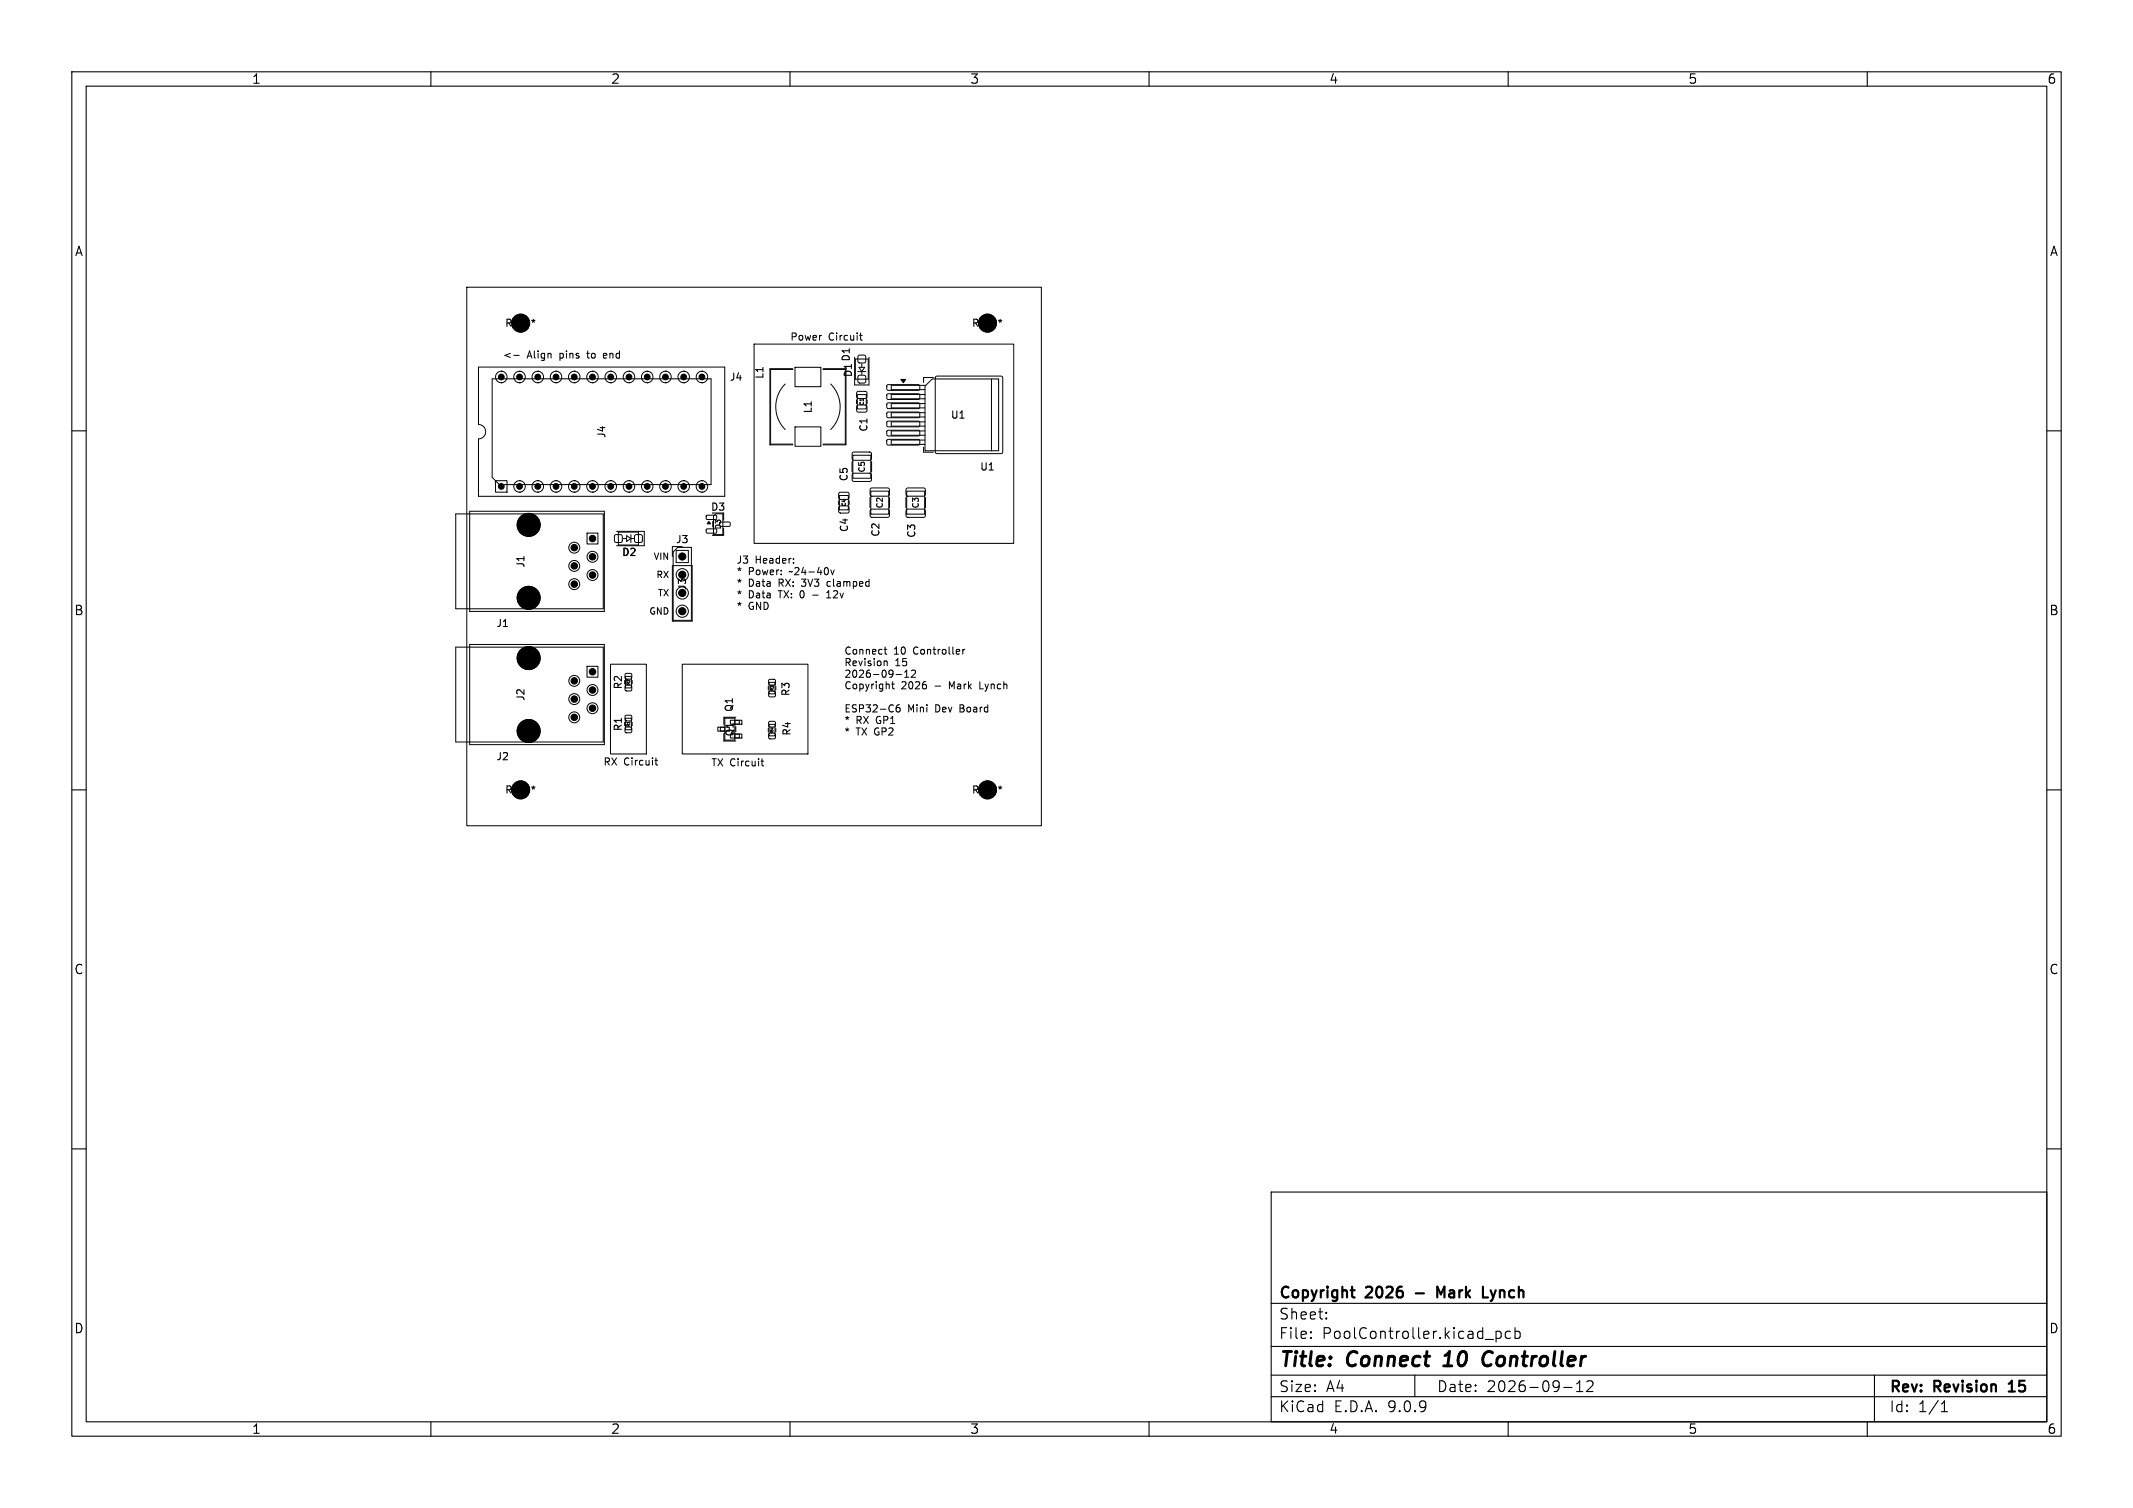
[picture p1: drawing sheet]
<svg xmlns="http://www.w3.org/2000/svg" width="297mm" height="210mm" viewBox="0 0 297 210" stroke-linecap="round" stroke-linejoin="round" font-family="sans-serif">
<defs><g id="words">
<g font-size="2.8">
<text x="178" y="190.9">Title:</text>
<text x="187.7" y="190.9">Connect</text>
<text x="202" y="190.9">10</text>
<text x="208.1" y="190.9">Controller</text>
</g>
<g font-size="2.1">
<text x="178" y="184">Sheet:</text>
<text x="178" y="181.2">Copyright</text>
<text x="190.3" y="181.2">2026</text>
<text x="201.4" y="181.2">Mark</text>
<text x="208.3" y="181.2">Lynch</text>
<text x="178" y="186.7">File:</text>
<text x="184.1" y="186.7">PoolController.kicad_pcb</text>
<text x="178" y="196.9">KiCad</text>
<text x="178" y="194.1">Size:</text>
<text x="184.7" y="194.1">A4</text>
<text x="185.7" y="196.9">E.D.A.</text>
<text x="193.3" y="196.9">9.0.9</text>
<text x="200" y="194.1">Date:</text>
<text x="207" y="194.1">2026-09-12</text>
<text x="263" y="194.3">Rev:</text>
<text x="263" y="196.9">Id:</text>
<text x="267.1" y="196.9">1/1</text>
<text x="269.4" y="194.3">Revision</text>
<text x="280.4" y="194.3">15</text>
</g>
<g font-size="1.8">
<text x="35" y="11.9">1</text>
<text x="85" y="11.9">2</text>
<text x="135" y="11.9">3</text>
<text x="185" y="11.9">4</text>
<text x="235" y="11.9">5</text>
<text x="285" y="11.9">6</text>
<text x="10.3" y="35.9">A</text>
<text x="285.4" y="35.9">A</text>
<text x="10.3" y="85.9">B</text>
<text x="285.3" y="85.9">B</text>
<text x="10.3" y="135.9">C</text>
<text x="285.3" y="135.9">C</text>
<text x="10.3" y="185.9">D</text>
<text x="285.3" y="185.9">D</text>
<text x="35" y="199.9">1</text>
<text x="85" y="199.9">2</text>
<text x="135" y="199.9">3</text>
<text x="185" y="199.9">4</text>
<text x="235" y="199.9">5</text>
<text x="285" y="199.9">6</text>
</g>
<g font-size="1.4">
<text x="70.2" y="45.7">REF**</text>
<text x="110" y="47.5">Power</text>
<text x="115.3" y="47.5">Circuit</text>
<text x="135.2" y="45.7">REF**</text>
<text x="70" y="50">&lt;-</text>
<text x="73.3" y="50">Align</text>
<text x="77.9" y="50">pins</text>
<text x="81.8" y="50">to</text>
<text x="84.2" y="50">end</text>
<text x="101.5" y="53.2">J4</text>
<text x="106.5" y="52.9" transform="rotate(-90 106.5 52.9)">L1</text>
<text x="118.8" y="52.6" transform="rotate(-90 118.8 52.6)">D1 D1</text>
<text x="113.2" y="57.7" transform="rotate(-90 113.2 57.7)">L1</text>
<text x="132.3" y="58.5">U1</text>
<text x="84.5" y="61.1" transform="rotate(-90 84.5 61.1)">J4</text>
<text x="121" y="60.2" transform="rotate(-90 121 60.2)">C1</text>
<text x="136.4" y="65.7">U1</text>
<text x="98.9" y="71.3">D3</text>
<text x="118.2" y="67.1" transform="rotate(-90 118.2 67.1)">C5</text>
<text x="86.5" y="77.6">D2</text>
<text x="94" y="75.8">J3</text>
<text x="118.3" y="74.2" transform="rotate(-90 118.3 74.2)">C4</text>
<text x="122.6" y="74.9" transform="rotate(-90 122.6 74.9)">C2</text>
<text x="127.6" y="75" transform="rotate(-90 127.6 75)">C3</text>
<text x="73.2" y="79.2" transform="rotate(-90 73.2 79.2)">J1</text>
<text x="95.7" y="82.3" transform="rotate(-90 95.7 82.3)">J3</text>
<text x="102.5" y="78.6">J3</text>
<text x="102.5" y="80.2">*</text>
<text x="102.5" y="81.8">*</text>
<text x="102.5" y="83.4">*</text>
<text x="104.2" y="80.2">Power:</text>
<text x="104.2" y="81.8">Data</text>
<text x="104.2" y="83.4">Data</text>
<text x="105.2" y="78.6">Header:</text>
<text x="108.5" y="81.8">RX:</text>
<text x="108.5" y="83.4">TX: 0</text>
<text x="110" y="80.2">~24-40v</text>
<text x="111.9" y="81.8">3V3</text>
<text x="113.5" y="83.4">-</text>
<text x="115.6" y="81.8">clamped</text>
<text x="115.7" y="83.4">12v</text>
<text x="69" y="87.5">J1</text>
<text x="102.5" y="85">*</text>
<text x="104.2" y="85">GND</text>
<text x="117.5" y="91.2">Connect</text>
<text x="117.5" y="92.8">Revision</text>
<text x="117.5" y="94.5">2026-09-12</text>
<text x="124.4" y="91.2">10</text>
<text x="124.6" y="92.8">15</text>
<text x="127.3" y="91.2">Controller</text>
<text x="73.2" y="97.7" transform="rotate(-90 73.2 97.7)">J2</text>
<text x="86.8" y="101.9" transform="rotate(-90 86.8 101.9)">R1</text>
<text x="86.8" y="96.1" transform="rotate(-90 86.8 96.1)">R2</text>
<text x="102.2" y="99.2" transform="rotate(-90 102.2 99.2)">Q1</text>
<text x="110.1" y="97" transform="rotate(-90 110.1 97)">R3</text>
<text x="117.5" y="96.1">Copyright</text>
<text x="117.5" y="99.3">ESP32-C6</text>
<text x="117.5" y="100.9">*</text>
<text x="119.2" y="100.9">RX GP1</text>
<text x="125.5" y="96.1">2026</text>
<text x="126.4" y="99.3">Mini</text>
<text x="130.2" y="96.1">-</text>
<text x="130.3" y="99.3">Dev</text>
<text x="132.4" y="96.1">Mark</text>
<text x="133.9" y="99.3">Board</text>
<text x="136.8" y="96.1">Lynch</text>
<text x="69" y="106.1">J2</text>
<text x="84" y="106.7">RX Circuit</text>
<text x="99" y="106.8">TX Circuit</text>
<text x="102.3" y="102.7" transform="rotate(-90 102.3 102.7)">Q1</text>
<text x="110.3" y="102.6" transform="rotate(-90 110.3 102.6)">R4</text>
<text x="117.5" y="102.5">*</text>
<text x="119.2" y="102.5">TX GP2</text>
<text x="70.2" y="110.7">REF**</text>
<text x="135.2" y="110.7">REF**</text>
</g>
<g font-size="1.3">
<text x="90.9" y="78.1">VIN</text>
<text x="91.3" y="80.7">RX</text>
<text x="91.5" y="83.2">TX</text>
<text x="90.3" y="85.8">GND</text>
</g>
<g font-size="1.1">
<text x="120.6" y="65.9" transform="rotate(-90 120.6 65.9)">C5</text>
<text x="123.1" y="70.9" transform="rotate(-90 123.1 70.9)">C2</text>
<text x="128.1" y="70.9" transform="rotate(-90 128.1 70.9)">C3</text>
</g>
<text font-size="1" x="100.5" y="73.8" transform="rotate(-90 100.5 73.8)">D3</text>
<g font-size=".7">
<text x="120.4" y="56.5" transform="rotate(-90 120.4 56.5)">C1</text>
<text x="117.9" y="70.6" transform="rotate(-90 117.9 70.6)">C4</text>
</g>
<g font-size=".6">
<text x="87.8" y="95.4" transform="rotate(-90 87.8 95.4)">R2</text>
<text x="87.8" y="101.3" transform="rotate(-90 87.8 101.3)">R1</text>
<text x="107.8" y="96.3" transform="rotate(-90 107.8 96.3)">R3</text>
<text x="107.8" y="102.1" transform="rotate(-90 107.8 102.1)">R4</text>
</g>
</g></defs>
<g fill="none" stroke="#000" stroke-width=".15">
<path d="M10 10h277v190h-277zM12 12h273v186h-273zM60 10v2M110 10v2M160 10v2M210 10v2M260 10v2M10 60h2M285 60h2M102.4 99.9h-1.6v1M10 110h2M100.8 102.2v1h1.6"/>
<path d="M285 110h2M10 160h2M177 166h108v32h-108zM285 160h2M60 198v2M110 198v2M160 198v2M177 194.5h108M177 191.5h108M177 187.5h108M177 181.5h108M182.5 186.3h.1l-.1 .1"/>
<path d="M182.5 186.3v.1M182.5 185.5v.1M182.5 185.5h.1l-.1 .1M184.7 183.6v.1M184.7 183.6h-.1l.1 .1M184.7 182.8v.1M184.7 182.8h-.1l.1 .1M197 191.5v3M206.8 186.5h1.2M208.3 185.4v1.5M208.3 185.5l.4-.1 .3 .3v.4l-.1 .2-.2 .1-.4-.1M210 198v2"/>
<path d="M210.3 185.5l-.4-.1-.3 .3v.4l.1 .2 .2 .1 .4-.1M211 185.5l.4-.1 .3 .3v.4l-.2 .2-.1 .1-.4-.1M211 184.9v1.5M217.7 193.2h1.2M219.5 193.8h.9M219.5 192.7l.5-.4v1.5M221 192.4l.2-.1 .5 .1a.41 .41 0 0 1 0 .5l-.8 .9h.9M260 198v2M261 191.5v6.5M270.3 196.6h.9M270.3 195.5l.4-.4v1.5"/>
</g>
<path d="M188.1 179.7h.5M201.1 179.2l-.5 1.1-.5-1.1v1.5M207.6 179.7l.3 1M188.5 180.7h.1M197.1 180.1h1.2M206.5 180.7h.7M207.8 181l-.2 .2M279.7 193.8h.9M279.8 192.6l-.1 .1" fill="none" stroke="#000" stroke-width=".3"/>
<path d="M201 190.2h1.2M201.6 188.5l-.4 .3M207.5 188.2a1.13 1.13 0 0 0-1 .7 1.13 1.13 0 0 0 .2 1.2l.3 .1 .5-.1" fill="none" stroke="#000" stroke-width=".4"/>
<g fill="none" stroke="#000" stroke-width=".14">
<path d="M65 40h80v75h-80zM66.6 51.1h34.3v18h-34.3v-8a1 1 0 0 0 1-1 1 1 0 0 0-1-1zM68.5 52.8h30.5v14.7h-29.5l-1-1zM69.8 51.7a.8 .8 0 0 1 .8 .8 .8 .8 0 0 1-.8 .8M69.8 51.7a.8 .8 0 0 0-.8 .8 .8 .8 0 0 0 .8 .8M69.8 53.3h.1M69.8 51.7h.1M71.5 49.5h.8M72.3 51.7a.8 .8 0 0 1 .8 .8 .8 .8 0 0 1-.8 .8M72.3 51.7a.8 .8 0 0 0-.8 .8 .8 .8 0 0 0 .8 .8M72.3 53.3h.1M72.3 51.7h.1"/>
<path d="M74.9 51.7a.8 .8 0 0 1 .8 .8 .8 .8 0 0 1-.8 .8M74.9 51.7a.8 .8 0 0 0-.8 .8 .8 .8 0 0 0 .8 .8M74.9 53.3h.1M74.9 51.7h.1M77.4 51.7a.8 .8 0 0 1 .8 .8 .8 .8 0 0 1-.8 .8M77.4 51.7a.8 .8 0 0 0-.8 .8 .8 .8 0 0 0 .8 .8M77.4 53.3h.1M77.4 51.7h.1M80 51.7a.8 .8 0 0 1 .8 .8 .8 .8 0 0 1-.8 .8M80 51.7a.8 .8 0 0 0-.8 .8 .8 .8 0 0 0 .8 .8M80 53.3h.1M80 51.7h.1"/>
<path d="M82.5 51.7a.8 .8 0 0 1 .8 .8 .8 .8 0 0 1-.8 .8M82.5 51.7a.8 .8 0 0 0-.8 .8 .8 .8 0 0 0 .8 .8M82.5 53.3h.1M82.5 51.7h.1M85 51.7a.8 .8 0 0 1 .8 .8 .8 .8 0 0 1-.8 .8M85 51.7a.8 .8 0 0 0-.8 .8 .8 .8 0 0 0 .8 .8M85 53.3h.1M85 51.7h.1M87.6 51.7a.8 .8 0 0 1 .8 .8 .8 .8 0 0 1-.8 .8M87.6 51.7a.8 .8 0 0 0-.8 .8 .8 .8 0 0 0 .8 .8M87.6 53.3h.1M87.6 51.7h.1"/>
<path d="M90.1 51.7a.8 .8 0 0 1 .8 .8 .8 .8 0 0 1-.8 .8M90.1 51.7a.8 .8 0 0 0-.8 .8 .8 .8 0 0 0 .8 .8M90.1 53.3h.1M90.1 51.7h.1M92.7 51.7a.8 .8 0 0 1 .8 .8 .8 .8 0 0 1-.8 .8M92.7 51.7a.8 .8 0 0 0-.8 .8 .8 .8 0 0 0 .8 .8M92.7 53.3h.1M92.7 51.7h.1M95.2 51.7a.8 .8 0 0 1 .8 .8 .8 .8 0 0 1-.8 .8M95.2 51.7a.8 .8 0 0 0-.8 .8 .8 .8 0 0 0 .8 .8M95.2 53.3h.1M95.2 51.7h.1"/>
<path d="M97.7 51.7a.8 .8 0 0 1 .8 .8 .8 .8 0 0 1-.8 .8M97.7 51.7a.8 .8 0 0 0-.8 .8 .8 .8 0 0 0 .8 .8M97.7 53.3h.1M97.7 51.7h.1M105 47.9h36.2v27.8h-36.2zM109.3 53.5a4.5 4.5 0 0 0 0 6.3M110.4 51.5h-3.1v10.4h3.1M110.4 51.4h-3.2v10.6h3.2M110.7 51.2h3.6v2.7h-3.6zM110.7 59.5h3.6v2.7h-3.6zM114.6 51.5h3.1v10.4h-3.1M114.6 51.4h3.2v10.6h-3.2"/>
<path d="M115.7 53.5a4.5 4.5 0 0 1 0 6.3M119 49.8v3.8h2v-3.8M119.1 50h1.8v2.8h-1.8zM119.3 55.7v.5M119.3 54.6l1.3-.1 .1 .3v.5l-.2 .2h-1.1l-.1-.2zM119.3 56.5l1.3-.1 .1 .3v.5l-.2 .2h-1.1l-.1-.2zM119.4 55h1.2v2h-1.2zM119.4 51.8h1.1M119.5 52.3h.2h.8v.2v.8l-.2 .1-.8-.1-.1-.2zM119.5 49.5h.2h.8v.2v.8l-.2 .1-.8-.1-.1-.2zM119.6 51.2h.8l-.4 .6zM119.7 46.7h.4"/>
<path d="M119.8 46.4v.8l.3 .2M120 50.7v.5M120 51.8v.4M120.7 55.7v.5M123.5 53.6h4.4l.2 .1v.5l-.2 .2h-4.2l-.2-.2zM123.5 54.9l4.4-.1 .2 .2v.4l-.2 .2h-4.2l-.2-.2zM123.5 56.2l4.4-.1 .2 .1v.5l-.2 .2h-4.2l-.2-.2zM123.5 57.4h4.4l.2 .1v.5l-.2 .2h-4.2l-.2-.2zM123.5 58.7l4.4-.1 .2 .2v.4l-.2 .2h-4.2l-.2-.2zM123.5 60l4.4-.1 .2 .1v.5l-.2 .2h-4.2l-.2-.2zM128.8 53.8l1-1h8.2v10h-9.2zM128.8 54.9h-4.7v.6h4.7"/>
<path d="M128.8 56.2h-4.7v.6h4.7M128.8 57.5h-4.7v.6h4.7M128.8 58.7h-4.7v.6h4.7M128.9 53.7h-4.8v.6h4.7M130 52.6h-1.4v.7M130.3 52.4h.2h8.9h.2v.2v10.3v.2l-.2 .1h-8.9l-.2-.1-.1-.2v-10.3zM138 52.8h1v10h-1M63.5 71.6h20.5v13.2h-20.5zM65.4 71.2h18.8v14h-18.8zM69 66.9h1.6v1.6h-1.6zM72.3 66.9a.8 .8 0 0 1 .8 .8 .8 .8 0 0 1-.8 .8M72.3 66.9a.8 .8 0 0 0-.8 .8 .8 .8 0 0 0 .8 .8"/>
<path d="M72.3 68.5h.1M72.3 66.9h.1M74.9 66.9a.8 .8 0 0 1 .8 .8 .8 .8 0 0 1-.8 .8M74.9 66.9a.8 .8 0 0 0-.8 .8 .8 .8 0 0 0 .8 .8M74.9 68.5h.1M74.9 66.9h.1M77.4 66.9a.8 .8 0 0 1 .8 .8 .8 .8 0 0 1-.8 .8M77.4 66.9a.8 .8 0 0 0-.8 .8 .8 .8 0 0 0 .8 .8M77.4 68.5h.1M77.4 66.9h.1M80 66.9a.8 .8 0 0 1 .8 .8 .8 .8 0 0 1-.8 .8M80 66.9a.8 .8 0 0 0-.8 .8 .8 .8 0 0 0 .8 .8"/>
<path d="M80 68.5h.1M80 66.9h.1M81.7 74.2h1.6v1.6h-1.6zM82.5 66.9a.8 .8 0 0 1 .8 .8 .8 .8 0 0 1-.8 .8M82.5 66.9a.8 .8 0 0 0-.8 .8 .8 .8 0 0 0 .8 .8M82.5 68.5h.1M82.5 66.9h.1M85 66.9a.8 .8 0 0 1 .8 .8 .8 .8 0 0 1-.8 .8M85 66.9a.8 .8 0 0 0-.8 .8 .8 .8 0 0 0 .8 .8M85 68.5h.1M85 66.9h.1M85.6 74.5h.2h.8v.2v.8l-.2 .1-.8-.1-.1-.2z"/>
<path d="M85.8 74h3.9v2h-3.9M86.1 74.1h2.8v1.8h-2.8zM86.7 75h.6M87.3 74.6l.5 .4-.5 .4zM87.6 66.9a.8 .8 0 0 1 .8 .8 .8 .8 0 0 1-.8 .8M87.6 66.9a.8 .8 0 0 0-.8 .8 .8 .8 0 0 0 .8 .8M87.6 68.5h.1M87.6 66.9h.1M87.8 75h.4M87.8 74.5v1.1M88.4 74.5h.2h.8v.2v.8l-.2 .1-.8-.1-.1-.2zM90.1 66.9a.8 .8 0 0 1 .8 .8 .8 .8 0 0 1-.8 .8"/>
<path d="M90.1 66.9a.8 .8 0 0 0-.8 .8 .8 .8 0 0 0 .8 .8M90.1 68.5h.1M90.1 66.9h.1M92.7 66.9a.8 .8 0 0 1 .8 .8 .8 .8 0 0 1-.8 .8M92.7 66.9a.8 .8 0 0 0-.8 .8 .8 .8 0 0 0 .8 .8M92.7 68.5h.1M92.7 66.9h.1M93.6 76.1v1.4M93.6 78.8h2.8v7.7h-2.8zM94.1 76.7h1.7v1.7h-1.7zM94.4 76.2h1.9v10.2h-2.6v-9.5zM95.2 66.9a.8 .8 0 0 1 .8 .8 .8 .8 0 0 1-.8 .8"/>
<path d="M95.2 66.9a.8 .8 0 0 0-.8 .8 .8 .8 0 0 0 .8 .8M95.2 68.5h.1M95.2 66.9h.1M97.7 66.9a.8 .8 0 0 1 .8 .8 .8 .8 0 0 1-.8 .8M97.7 66.9a.8 .8 0 0 0-.8 .8 .8 .8 0 0 0 .8 .8M97.7 68.5h.1M97.7 66.9h.1M98.4 71.8h1.3l.1 .5-.1 .1-1.3-.1-.1-.1zM98.4 73.7h1.3l.1 .5-.1 .1-1.3-.1-.1-.1zM99.2 72.6v.8M99.3 71.9l.4-.3h.9v2.9h-1.3zM100.2 72.7h1.4l.1 .5-.2 .1h-1.2l-.1-.1z"/>
<path d="M100.8 73.6v1l-1.6-.1M100.8 71.4v1M110.5 78.3v.1M110.5 77.8v.1M115.7 79.4l.2 .6 .3-.6M116.8 69.7v.6M116.8 70.5h1.3l.1 .2v.6l-.2 .2-1.1-.1-.1-.2zM116.8 68.6h1.3l.1 .2v.6l-.2 .2-1.1-.1-.1-.2zM116.9 69h1.2v2h-1.2zM118.2 69.7v.6M118.6 64.3v1.4M118.7 63h2.5l.1 .2v.7l-.2 .2h-2.3l-.2-.2z"/>
<path d="M118.7 66l2.5-.1 .1 .3v.7l-.2 .2-2.3-.1-.2-.2zM118.7 63.4h2.5v3.2h-2.5zM121.1 69.3v1.4M121.2 71l2.5-.1 .2 .3-.1 .7-.2 .2-2.3-.1-.1-.2zM121.2 68h2.5l.2 .2-.1 .7-.2 .2h-2.3l-.1-.2zM121.2 68.4h2.5v3.2h-2.5zM121.4 64.3v1.4M123.5 61.2h4.4l.2 .1v.5l-.2 .2h-4.2l-.2-.2zM123.9 69.3v1.4M126.1 69.3v1.4M126.2 71l2.5-.1 .2 .3-.1 .7-.2 .2-2.3-.1-.1-.2zM126.2 68h2.5l.2 .2-.1 .7-.2 .2h-2.3l-.1-.2z"/>
<path d="M126.2 68.4h2.5v3.2h-2.5zM128.6 62.3v.7h1.4M128.8 60h-4.7v.6h4.7M128.8 61.3h-4.7v.6h4.7M128.9 69.3v1.4M63.5 90.1h20.5v13.2h-20.5zM65.4 89.8h18.8v13.9h-18.8zM81.7 92.8h1.6v1.5h-1.6zM85 92.5h5v12.5h-5zM87.1 99.7h.8v.6h-.8zM87.1 95.5h.8v.7h-.8zM87.1 93.8h.8v.7h-.8z"/>
<path d="M87.1 94.2h.8v1.6h-.8zM88 94.8v.4M95 92.5h17.5v12.5h-17.5zM107 95.6v.5M107.1 94.7h.8v.6h-.8zM107.1 96.3h.8v.7h-.8zM107.1 95h.8v1.6h-.8zM108 95.6v.5M115.1 83.3h.6M115.2 82.5h-.1M123.1 90.4h.4M123.2 92.1h.3v.6"/>
<path d="M123.2 90.1v.9l.3 .1M124.2 95.3h.3M124.3 94.9v.9l.2 .1M124.8 93.9h.7M125.2 98.2h-.2a.67 .67 0 0 0 0 1l.3-.1v-.4l-.1-.2-.3 .1-.1 .1M126 94.3h.5M126 93.6l.2-.3v1M126.9 93.4l.4-.1 .2 .3-.6 .7h.6M134.1 90.4v.7M134.3 90.4l-.2 .2M87.1 101.3h.8v.7h-.8zM87.1 100h.8v1.6h-.8z"/>
<path d="M88 100.6v.5M91.2 105.9h.4M91.3 105.5v.9l.3 .1M99.9 101.3h1.6v.5h-1.6zM100.9 101.3h-.6v.5h.6M100.9 103.1v-3.1h1.4v3.1M101.7 102.2h1.6v.6h-1.6zM101.7 100.3h1.6v.6h-1.6zM102.3 100.3h.6v.5h-.6M102.3 102.2h.6v.6h-.6M106 106h.3M106.1 105.7v.8l.2 .2"/>
<path d="M107 101.4v.5M107.1 102.2h.8v.6h-.8zM107.1 100.5h.8v.7h-.8zM107.1 100.9h.8v1.6h-.8zM108 101.4v.5"/>
<circle cx="72.5" cy="45" r="1.25"/>
<circle cx="137.5" cy="45" r="1.25"/>
<circle cx="73.6" cy="73.1" r="1.6"/>
<circle cx="80" cy="76.3" r=".76"/>
<circle cx="80" cy="78.8" r=".76"/>
<circle cx="82.5" cy="77.5" r=".76"/>
<circle cx="73.6" cy="91.6" r="1.6"/>
<circle cx="73.6" cy="83.3" r="1.6"/>
<circle cx="80" cy="99.9" r=".76"/>
<circle cx="80" cy="97.4" r=".76"/>
<circle cx="80" cy="94.8" r=".76"/>
<circle cx="80" cy="81.3" r=".76"/>
<circle cx="82.5" cy="96.1" r=".76"/>
<circle cx="82.5" cy="98.6" r=".76"/>
<circle cx="82.5" cy="80.1" r=".76"/>
<circle cx="95" cy="80" r=".85"/>
<circle cx="95" cy="82.6" r=".85"/>
<circle cx="95" cy="85.1" r=".85"/>
<circle cx="72.5" cy="110" r="1.25"/>
<circle cx="73.6" cy="101.8" r="1.6"/>
<circle cx="137.5" cy="110" r="1.25"/>
</g>
<g fill="#000" stroke="#000" stroke-width=".14">
<path d="M125.4 52.8h.7l-.3 .5zM98.7 72.6l.2 .4h-.4z"/>
<circle cx="69.8" cy="52.5" r=".4"/>
<circle cx="72.3" cy="52.5" r=".4"/>
<circle cx="72.5" cy="45" r="1.25"/>
<circle cx="74.9" cy="52.5" r=".4"/>
<circle cx="77.4" cy="52.5" r=".4"/>
<circle cx="80" cy="52.5" r=".4"/>
<circle cx="82.5" cy="52.5" r=".4"/>
<circle cx="85" cy="52.5" r=".4"/>
<circle cx="87.6" cy="52.5" r=".4"/>
<circle cx="90.1" cy="52.5" r=".4"/>
<circle cx="92.7" cy="52.5" r=".4"/>
<circle cx="95.2" cy="52.5" r=".4"/>
<circle cx="97.7" cy="52.5" r=".4"/>
<circle cx="137.5" cy="45" r="1.25"/>
<circle cx="69.8" cy="67.7" r=".4"/>
<circle cx="72.3" cy="67.7" r=".4"/>
<circle cx="73.6" cy="73.1" r="1.6"/>
<circle cx="74.9" cy="67.7" r=".4"/>
<circle cx="77.4" cy="67.7" r=".4"/>
<circle cx="80" cy="76.3" r=".45"/>
<circle cx="80" cy="78.8" r=".45"/>
<circle cx="80" cy="67.7" r=".4"/>
<circle cx="82.5" cy="77.5" r=".45"/>
<circle cx="82.5" cy="75" r=".45"/>
<circle cx="82.5" cy="67.7" r=".4"/>
<circle cx="85" cy="67.7" r=".4"/>
<circle cx="87.6" cy="67.7" r=".4"/>
<circle cx="90.1" cy="67.7" r=".4"/>
<circle cx="92.7" cy="67.7" r=".4"/>
<circle cx="95" cy="77.5" r=".5"/>
<circle cx="95.2" cy="67.7" r=".4"/>
<circle cx="97.7" cy="67.7" r=".4"/>
<circle cx="73.6" cy="91.6" r="1.6"/>
<circle cx="73.6" cy="83.3" r="1.6"/>
<circle cx="80" cy="81.3" r=".45"/>
<circle cx="80" cy="97.4" r=".45"/>
<circle cx="80" cy="94.8" r=".45"/>
<circle cx="80" cy="99.9" r=".45"/>
<circle cx="82.5" cy="80.1" r=".45"/>
<circle cx="82.5" cy="93.6" r=".45"/>
<circle cx="82.5" cy="98.6" r=".45"/>
<circle cx="82.5" cy="96.1" r=".45"/>
<circle cx="95" cy="80" r=".5"/>
<circle cx="95" cy="85.1" r=".5"/>
<circle cx="95" cy="82.6" r=".5"/>
<circle cx="72.5" cy="110" r="1.25"/>
<circle cx="73.6" cy="101.8" r="1.6"/>
<circle cx="137.5" cy="110" r="1.25"/>
</g>
<use href="#words"/>
</svg>
